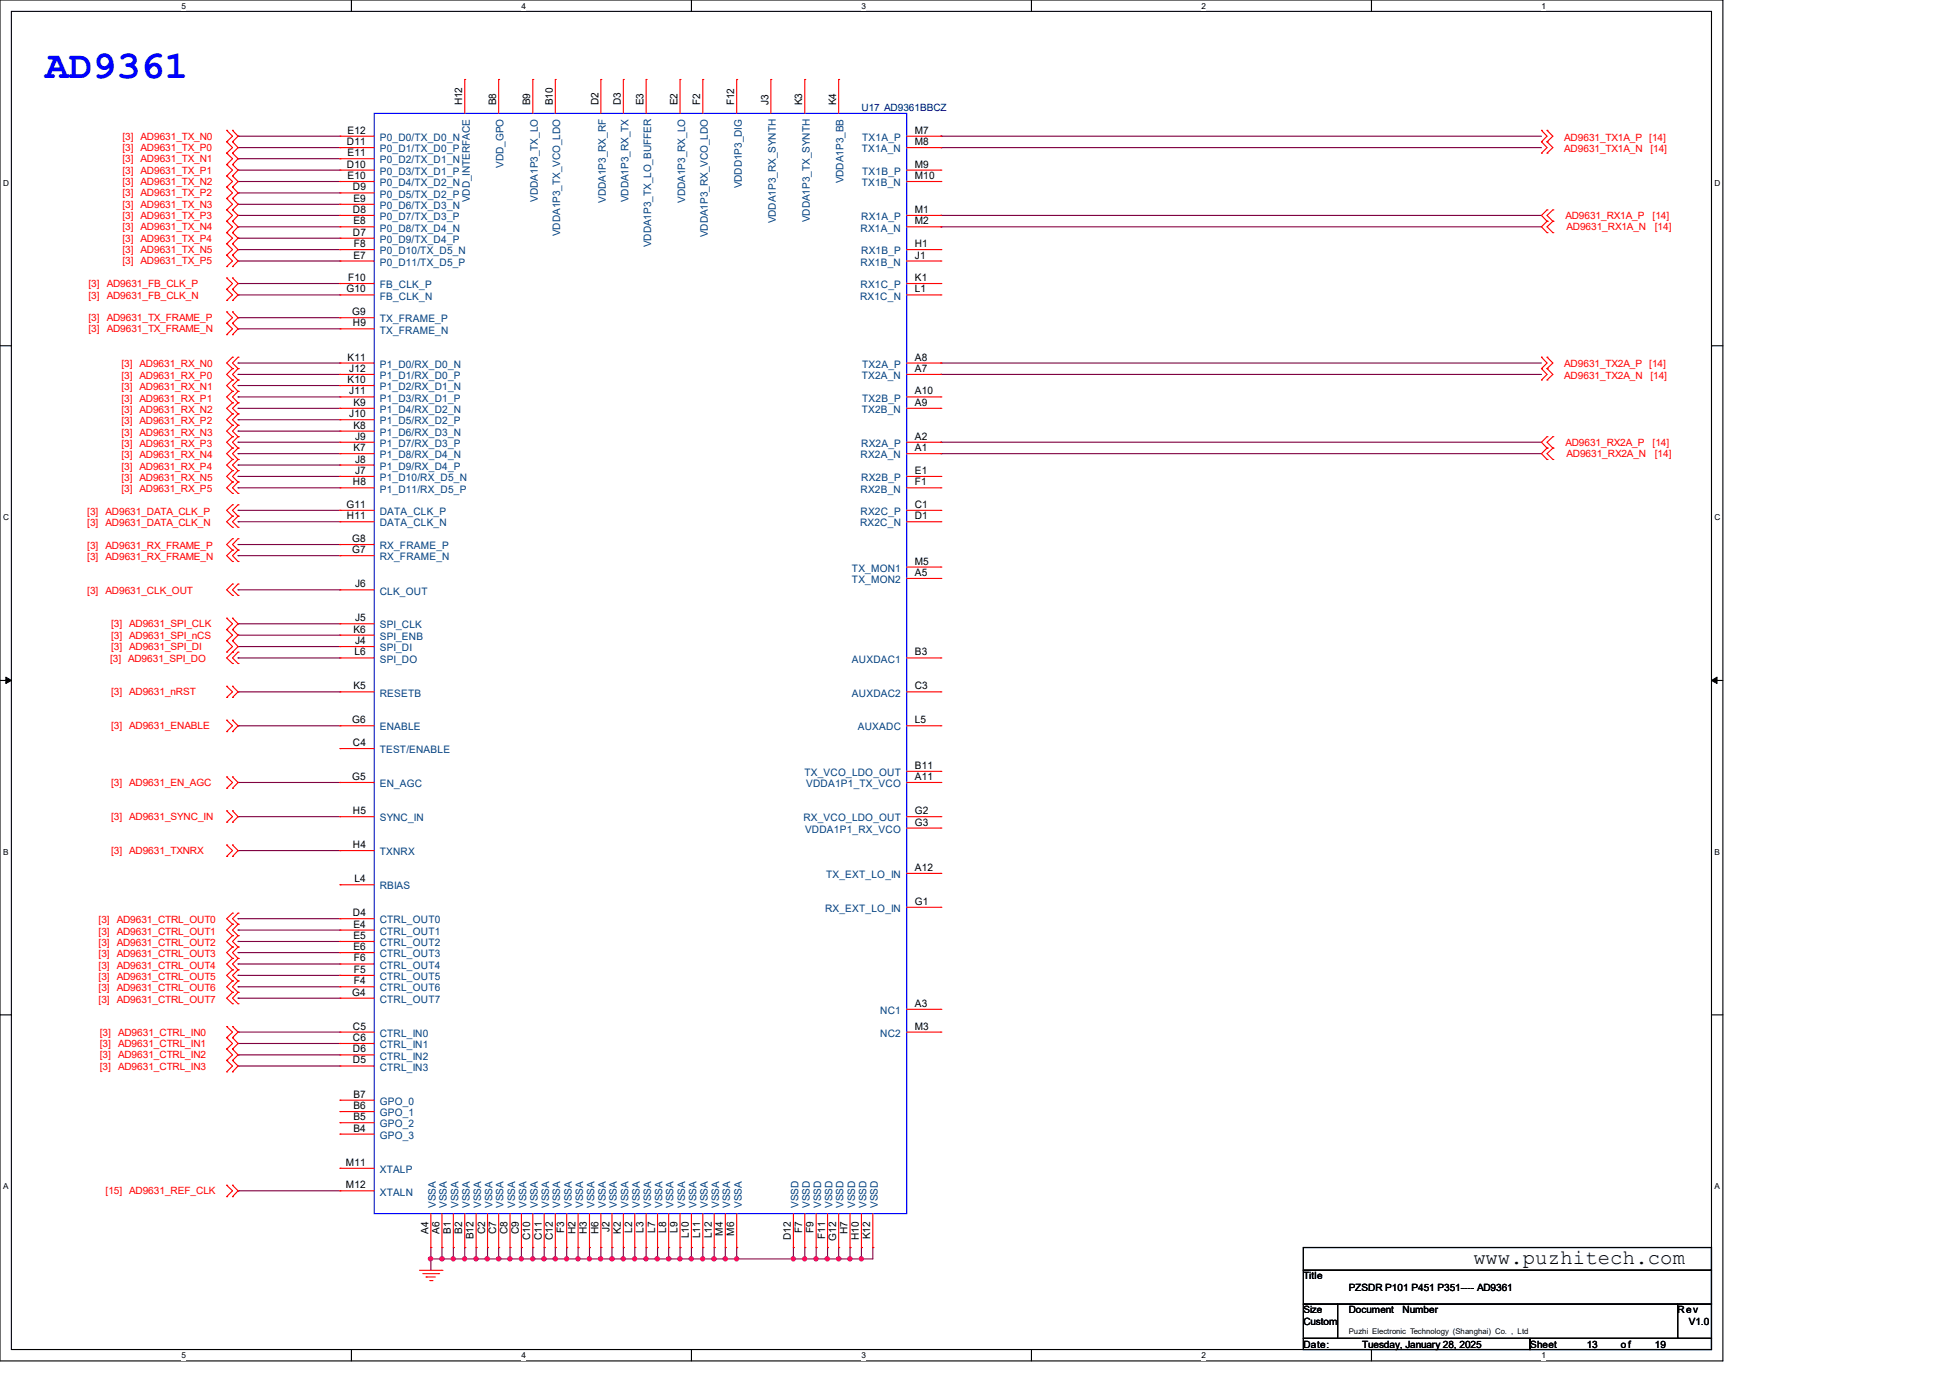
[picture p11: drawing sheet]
<svg xmlns="http://www.w3.org/2000/svg" width="297mm" height="210mm" viewBox="0 0 297 210" stroke-linecap="round" stroke-linejoin="round" font-family="sans-serif">
<defs><g id="words">
<text font-size="6" fill="#00f" x="6.9" y="11.9">AD9361</text>
<text font-size="3.1" x="224.5" y="192.5">www.puzhitech.com</text>
<g font-size="1.6">
<text x="70.4" y="16" transform="rotate(-90 70.4 16)">H12</text>
<text x="75.6" y="16" transform="rotate(-90 75.6 16)">B8</text>
<text x="80.8" y="16" transform="rotate(-90 80.8 16)">B9</text>
<text x="84.2" y="16" transform="rotate(-90 84.2 16)">B10</text>
<text x="91.2" y="16" transform="rotate(-90 91.2 16)">D2</text>
<text x="94.6" y="16" transform="rotate(-90 94.6 16)">D3</text>
<text x="98.1" y="16" transform="rotate(-90 98.1 16)">E3</text>
<text x="103.2" y="16" transform="rotate(-90 103.2 16)">E2</text>
<text x="106.7" y="16" transform="rotate(-90 106.7 16)">F2</text>
<text x="111.9" y="16" transform="rotate(-90 111.9 16)">F12</text>
<text x="117.1" y="16" transform="rotate(-90 117.1 16)">J3</text>
<text x="122.3" y="16" transform="rotate(-90 122.3 16)">K3</text>
<text x="127.4" y="16" transform="rotate(-90 127.4 16)">K4</text>
<text x="52.9" y="22.1">D11</text>
<text x="53" y="23.8">E11</text>
<text x="53" y="20.4">E12</text>
<text x="139.4" y="20.4">M7</text>
<text x="139.4" y="22.1">M8</text>
<text x="52.9" y="25.5">D10</text>
<text x="53" y="27.3">E10</text>
<text x="53.8" y="29">D9</text>
<text x="139.4" y="25.5">M9</text>
<text x="139.4" y="27.3">M10</text>
<text x="53.8" y="35.9">D7</text>
<text x="53.8" y="32.4">D8</text>
<text x="53.8" y="34.2">E8</text>
<text x="53.8" y="30.7">E9</text>
<text x="139.4" y="32.4">M1</text>
<text x="139.4" y="34.2">M2</text>
<text x="53.8" y="39.4">E7</text>
<text x="53.9" y="37.6">F8</text>
<text x="139.4" y="37.6">H1</text>
<text x="139.4" y="39.4">J1</text>
<text x="52.8" y="44.5">G10</text>
<text x="53" y="42.8">F10</text>
<text x="139.4" y="42.8">K1</text>
<text x="139.4" y="44.5">L1</text>
<text x="53.7" y="48">G9</text>
<text x="53.8" y="49.7">H9</text>
<text x="53" y="58.3">K10</text>
<text x="53" y="54.9">K11</text>
<text x="53.2" y="56.6">J12</text>
<text x="139.4" y="56.6">A7</text>
<text x="139.4" y="54.9">A8</text>
<text x="53.2" y="63.5">J10</text>
<text x="53.2" y="60.1">J11</text>
<text x="53.8" y="65.3">K8</text>
<text x="53.8" y="61.8">K9</text>
<text x="139.4" y="61.8">A9</text>
<text x="139.4" y="60.1">A10</text>
<text x="53.8" y="68.7">K7</text>
<text x="54.1" y="70.4">J8</text>
<text x="54.1" y="67">J9</text>
<text x="139.4" y="68.7">A1</text>
<text x="139.4" y="67">A2</text>
<text x="52.8" y="77.3">G11</text>
<text x="53.8" y="73.9">H8</text>
<text x="54.1" y="72.2">J7</text>
<text x="139.4" y="77.3">C1</text>
<text x="139.4" y="72.2">E1</text>
<text x="139.4" y="73.9">F1</text>
<text x="52.9" y="79.1">H11</text>
<text x="53.7" y="82.5">G8</text>
<text x="139.4" y="79.1">D1</text>
<text x="53.7" y="84.2">G7</text>
<text x="54.1" y="89.4">J6</text>
<text x="139.4" y="87.7">A5</text>
<text x="139.4" y="86">M5</text>
<text x="54.1" y="94.6">J5</text>
<text x="53.8" y="96.3">K6</text>
<text x="54" y="99.8">L6</text>
<text x="54.1" y="98.1">J4</text>
<text x="139.4" y="99.8">B3</text>
<text x="53.8" y="105">K5</text>
<text x="139.4" y="105">C3</text>
<text x="53.7" y="110.1">G6</text>
<text x="53.8" y="113.6">C4</text>
<text x="139.4" y="110.1">L5</text>
<text x="53.7" y="118.8">G5</text>
<text x="139.4" y="118.8">A11</text>
<text x="139.4" y="117.1">B11</text>
<text x="53.8" y="124">H5</text>
<text x="139.4" y="124">G2</text>
<text x="139.4" y="125.7">G3</text>
<text x="53.8" y="129.2">H4</text>
<text x="54" y="134.4">L4</text>
<text x="139.4" y="132.6">A12</text>
<text x="139.4" y="137.8">G1</text>
<text x="53.8" y="139.5">D4</text>
<text x="53.8" y="141.3">E4</text>
<text x="53.8" y="143">E5</text>
<text x="53.8" y="144.7">E6</text>
<text x="53.9" y="149.9">F4</text>
<text x="53.9" y="148.2">F5</text>
<text x="53.9" y="146.4">F6</text>
<text x="53.7" y="151.6">G4</text>
<text x="139.4" y="153.3">A3</text>
<text x="53.8" y="156.8">C5</text>
<text x="53.8" y="158.5">C6</text>
<text x="53.8" y="162">D5</text>
<text x="53.8" y="160.3">D6</text>
<text x="139.4" y="156.8">M3</text>
<text x="53.8" y="167.2">B7</text>
<text x="53.8" y="172.3">B4</text>
<text x="53.8" y="170.6">B5</text>
<text x="53.8" y="168.9">B6</text>
<text x="52.7" y="177.5">M11</text>
<text x="52.7" y="181">M12</text>
<text x="65.3" y="187.9" transform="rotate(-90 65.3 187.9)">A4</text>
<text x="67" y="187.9" transform="rotate(-90 67 187.9)">A6</text>
<text x="68.7" y="187.9" transform="rotate(-90 68.7 187.9)">B1</text>
<text x="70.4" y="187.9" transform="rotate(-90 70.4 187.9)">B2</text>
<text x="72.2" y="188.8" transform="rotate(-90 72.2 188.8)">B12</text>
<text x="73.9" y="188" transform="rotate(-90 73.9 188)">C2</text>
<text x="75.6" y="188" transform="rotate(-90 75.6 188)">C7</text>
<text x="77.3" y="188" transform="rotate(-90 77.3 188)">C8</text>
<text x="79.1" y="188" transform="rotate(-90 79.1 188)">C9</text>
<text x="80.8" y="188.8" transform="rotate(-90 80.8 188.8)">C10</text>
<text x="82.5" y="188.8" transform="rotate(-90 82.5 188.8)">C11</text>
<text x="84.2" y="188.8" transform="rotate(-90 84.2 188.8)">C12</text>
<text x="86" y="187.8" transform="rotate(-90 86 187.8)">F3</text>
<text x="87.7" y="188" transform="rotate(-90 87.7 188)">H2</text>
<text x="89.4" y="188" transform="rotate(-90 89.4 188)">H3</text>
<text x="91.2" y="188" transform="rotate(-90 91.2 188)">H6</text>
<text x="92.9" y="187.7" transform="rotate(-90 92.9 187.7)">J2</text>
<text x="94.6" y="187.9" transform="rotate(-90 94.6 187.9)">K2</text>
<text x="96.3" y="187.7" transform="rotate(-90 96.3 187.7)">L2</text>
<text x="98.1" y="187.7" transform="rotate(-90 98.1 187.7)">L3</text>
<text x="99.8" y="187.7" transform="rotate(-90 99.8 187.7)">L7</text>
<text x="101.5" y="187.7" transform="rotate(-90 101.5 187.7)">L8</text>
<text x="103.2" y="187.7" transform="rotate(-90 103.2 187.7)">L9</text>
<text x="105" y="188.6" transform="rotate(-90 105 188.6)">L10</text>
<text x="106.7" y="188.6" transform="rotate(-90 106.7 188.6)">L11</text>
<text x="108.5" y="188.6" transform="rotate(-90 108.5 188.6)">L12</text>
<text x="110.1" y="188.2" transform="rotate(-90 110.1 188.2)">M4</text>
<text x="111.9" y="188.2" transform="rotate(-90 111.9 188.2)">M6</text>
<text x="120.5" y="188.8" transform="rotate(-90 120.5 188.8)">D12</text>
<text x="122.3" y="187.8" transform="rotate(-90 122.3 187.8)">F7</text>
<text x="124" y="187.8" transform="rotate(-90 124 187.8)">F9</text>
<text x="125.7" y="188.7" transform="rotate(-90 125.7 188.7)">F11</text>
<text x="127.4" y="188.9" transform="rotate(-90 127.4 188.9)">G12</text>
<text x="129.2" y="188" transform="rotate(-90 129.2 188)">H7</text>
<text x="130.9" y="188.8" transform="rotate(-90 130.9 188.8)">H10</text>
<text x="132.6" y="188.8" transform="rotate(-90 132.6 188.8)">K12</text>
</g>
<g font-size="1.6" fill="#004080">
<text x="57.9" y="23.2">P0_D1/TX_D0_P</text>
<text x="57.9" y="21.5">P0_D0/TX_D0_N</text>
<text x="131.3" y="23.2">TX1A_N</text>
<text x="131.4" y="21.5">TX1A_P</text>
<text x="57.9" y="26.6">P0_D3/TX_D1_P</text>
<text x="57.9" y="28.4">P0_D4/TX_D2_N</text>
<text x="57.9" y="24.9">P0_D2/TX_D1_N</text>
<text x="76.7" y="25.6" transform="rotate(-90 76.7 25.6)">VDD_GPO</text>
<text x="113" y="28.7" transform="rotate(-90 113 28.7)">VDDD1P3_DIG</text>
<text x="128.6" y="27.9" transform="rotate(-90 128.6 27.9)">VDDA1P3_BB</text>
<text x="131.3" y="28.4">TX1B_N</text>
<text x="131.4" y="26.6">TX1B_P</text>
<text x="57.9" y="33.5">P0_D7/TX_D3_P</text>
<text x="57.9" y="30.1">P0_D5/TX_D2_P</text>
<text x="57.9" y="35.3">P0_D8/TX_D4_N</text>
<text x="57.9" y="31.8">P0_D6/TX_D3_N</text>
<text x="71.6" y="30.8" transform="rotate(-90 71.6 30.8)">VDD_INTERFACE</text>
<text x="82" y="30.7" transform="rotate(-90 82 30.7)">VDDA1P3_TX_LO</text>
<text x="85.4" y="36" transform="rotate(-90 85.4 36)">VDDA1P3_TX_VCO_LDO</text>
<text x="92.3" y="30.9" transform="rotate(-90 92.3 30.9)">VDDA1P3_RX_RF</text>
<text x="95.8" y="30.8" transform="rotate(-90 95.8 30.8)">VDDA1P3_RX_TX</text>
<text x="104.4" y="30.9" transform="rotate(-90 104.4 30.9)">VDDA1P3_RX_LO</text>
<text x="118.2" y="34" transform="rotate(-90 118.2 34)">VDDA1P3_RX_SYNTH</text>
<text x="123.4" y="33.9" transform="rotate(-90 123.4 33.9)">VDDA1P3_TX_SYNTH</text>
<text x="131.1" y="35.3">RX1A_N</text>
<text x="131.2" y="33.5">RX1A_P</text>
<text x="57.9" y="37">P0_D9/TX_D4_P</text>
<text x="57.9" y="40.5">P0_D11/TX_D5_P</text>
<text x="57.9" y="38.7">P0_D10/TX_D5_N</text>
<text x="99.2" y="37.7" transform="rotate(-90 99.2 37.7)">VDDA1P3_TX_LO_BUFFER</text>
<text x="107.9" y="36.2" transform="rotate(-90 107.9 36.2)">VDDA1P3_RX_VCO_LDO</text>
<text x="131.1" y="40.5">RX1B_N</text>
<text x="131.2" y="38.7">RX1B_P</text>
<text x="57.9" y="43.9">FB_CLK_P</text>
<text x="57.9" y="45.6">FB_CLK_N</text>
<text x="131.1" y="45.6">RX1C_N</text>
<text x="131.1" y="43.9">RX1C_P</text>
<text x="57.9" y="49.1">TX_FRAME_P</text>
<text x="57.9" y="50.8">TX_FRAME_N</text>
<text x="57.9" y="57.7">P1_D1/RX_D0_P</text>
<text x="57.9" y="59.4">P1_D2/RX_D1_N</text>
<text x="57.9" y="56">P1_D0/RX_D0_N</text>
<text x="131.3" y="57.7">TX2A_N</text>
<text x="131.4" y="56">TX2A_P</text>
<text x="57.9" y="64.6">P1_D5/RX_D2_P</text>
<text x="57.9" y="61.2">P1_D3/RX_D1_P</text>
<text x="57.9" y="62.9">P1_D4/RX_D2_N</text>
<text x="131.3" y="62.9">TX2B_N</text>
<text x="131.4" y="61.2">TX2B_P</text>
<text x="57.9" y="71.5">P1_D9/RX_D4_P</text>
<text x="57.9" y="68.1">P1_D7/RX_D3_P</text>
<text x="57.9" y="69.8">P1_D8/RX_D4_N</text>
<text x="57.9" y="66.4">P1_D6/RX_D3_N</text>
<text x="131.1" y="69.8">RX2A_N</text>
<text x="131.2" y="68.1">RX2A_P</text>
<text x="57.9" y="75">P1_D11/RX_D5_P</text>
<text x="57.9" y="73.3">P1_D10/RX_D5_N</text>
<text x="131.1" y="75">RX2B_N</text>
<text x="131.2" y="73.3">RX2B_P</text>
<text x="57.9" y="83.6">RX_FRAME_P</text>
<text x="57.9" y="78.4">DATA_CLK_P</text>
<text x="57.9" y="80.2">DATA_CLK_N</text>
<text x="131.1" y="80.2">RX2C_N</text>
<text x="131.1" y="78.4">RX2C_P</text>
<text x="57.9" y="85.3">RX_FRAME_N</text>
<text x="129.8" y="88.8">TX_MON2</text>
<text x="129.8" y="87.1">TX_MON1</text>
<text x="57.9" y="95.7">SPI_CLK</text>
<text x="57.9" y="90.5">CLK_OUT</text>
<text x="57.9" y="99.2">SPI_DI</text>
<text x="57.9" y="97.4">SPI_ENB</text>
<text x="57.9" y="100.9">SPI_DO</text>
<text x="129.8" y="100.9">AUXDAC1</text>
<text x="57.9" y="106.1">RESETB</text>
<text x="129.8" y="106.1">AUXDAC2</text>
<text x="57.9" y="111.2">ENABLE</text>
<text x="130.7" y="111.2">AUXADC</text>
<text x="57.9" y="114.7">TEST/ENABLE</text>
<text x="57.9" y="119.9">EN_AGC</text>
<text x="122.6" y="118.2">TX_VCO_LDO_OUT</text>
<text x="122.9" y="119.9">VDDA1P1_TX_VCO</text>
<text x="57.9" y="125.1">SYNC_IN</text>
<text x="122.4" y="125.1">RX_VCO_LDO_OUT</text>
<text x="57.9" y="130.3">TXNRX</text>
<text x="122.7" y="126.8">VDDA1P1_RX_VCO</text>
<text x="57.9" y="135.5">RBIAS</text>
<text x="125.9" y="133.7">TX_EXT_LO_IN</text>
<text x="57.9" y="140.6">CTRL_OUT0</text>
<text x="57.9" y="142.4">CTRL_OUT1</text>
<text x="125.7" y="138.9">RX_EXT_LO_IN</text>
<text x="57.9" y="144.1">CTRL_OUT2</text>
<text x="57.9" y="145.8">CTRL_OUT3</text>
<text x="57.9" y="149.3">CTRL_OUT5</text>
<text x="57.9" y="147.5">CTRL_OUT4</text>
<text x="57.9" y="151">CTRL_OUT6</text>
<text x="57.9" y="152.7">CTRL_OUT7</text>
<text x="134.2" y="154.4">NC1</text>
<text x="57.9" y="157.9">CTRL_IN0</text>
<text x="57.9" y="159.6">CTRL_IN1</text>
<text x="57.9" y="161.4">CTRL_IN2</text>
<text x="134.2" y="157.9">NC2</text>
<text x="57.9" y="163.1">CTRL_IN3</text>
<text x="57.9" y="173.4">GPO_3</text>
<text x="57.9" y="171.7">GPO_2</text>
<text x="57.9" y="170">GPO_1</text>
<text x="57.9" y="168.3">GPO_0</text>
<text x="57.9" y="178.6">XTALP</text>
<text x="57.9" y="182.1">XTALN</text>
<text x="66.4" y="184" transform="rotate(-90 66.4 184)">VSSA</text>
<text x="68.1" y="184" transform="rotate(-90 68.1 184)">VSSA</text>
<text x="69.8" y="184" transform="rotate(-90 69.8 184)">VSSA</text>
<text x="71.6" y="184" transform="rotate(-90 71.6 184)">VSSA</text>
<text x="73.3" y="184" transform="rotate(-90 73.3 184)">VSSA</text>
<text x="75.1" y="184" transform="rotate(-90 75.1 184)">VSSA</text>
<text x="76.7" y="184" transform="rotate(-90 76.7 184)">VSSA</text>
<text x="78.5" y="184" transform="rotate(-90 78.5 184)">VSSA</text>
<text x="80.2" y="184" transform="rotate(-90 80.2 184)">VSSA</text>
<text x="82" y="184" transform="rotate(-90 82 184)">VSSA</text>
<text x="83.7" y="184" transform="rotate(-90 83.7 184)">VSSA</text>
<text x="85.4" y="184" transform="rotate(-90 85.4 184)">VSSA</text>
<text x="87.1" y="184" transform="rotate(-90 87.1 184)">VSSA</text>
<text x="88.9" y="184" transform="rotate(-90 88.9 184)">VSSA</text>
<text x="90.6" y="184" transform="rotate(-90 90.6 184)">VSSA</text>
<text x="92.3" y="184" transform="rotate(-90 92.3 184)">VSSA</text>
<text x="94" y="184" transform="rotate(-90 94 184)">VSSA</text>
<text x="95.8" y="184" transform="rotate(-90 95.8 184)">VSSA</text>
<text x="97.5" y="184" transform="rotate(-90 97.5 184)">VSSA</text>
<text x="99.2" y="184" transform="rotate(-90 99.2 184)">VSSA</text>
<text x="101" y="184" transform="rotate(-90 101 184)">VSSA</text>
<text x="102.7" y="184" transform="rotate(-90 102.7 184)">VSSA</text>
<text x="104.4" y="184" transform="rotate(-90 104.4 184)">VSSA</text>
<text x="106.1" y="184" transform="rotate(-90 106.1 184)">VSSA</text>
<text x="107.9" y="184" transform="rotate(-90 107.9 184)">VSSA</text>
<text x="109.6" y="184" transform="rotate(-90 109.6 184)">VSSA</text>
<text x="111.3" y="184" transform="rotate(-90 111.3 184)">VSSA</text>
<text x="113" y="184" transform="rotate(-90 113 184)">VSSA</text>
<text x="121.7" y="184" transform="rotate(-90 121.7 184)">VSSD</text>
<text x="123.4" y="184" transform="rotate(-90 123.4 184)">VSSD</text>
<text x="125.1" y="184" transform="rotate(-90 125.1 184)">VSSD</text>
<text x="126.9" y="184" transform="rotate(-90 126.9 184)">VSSD</text>
<text x="128.6" y="184" transform="rotate(-90 128.6 184)">VSSD</text>
<text x="130.3" y="184" transform="rotate(-90 130.3 184)">VSSD</text>
<text x="132" y="184" transform="rotate(-90 132 184)">VSSD</text>
<text x="133.8" y="184" transform="rotate(-90 133.8 184)">VSSD</text>
</g>
<text font-size="1.5" fill="#000080" x="131.3" y="16.9">U17 AD9361BBCZ</text>
<g font-size="1.5" fill="#f00">
<text x="18.7" y="23">[3] AD9631_TX_P0</text>
<text x="18.7" y="21.3">[3] AD9631_TX_N0</text>
<text x="238.4" y="23.2">AD9631_TX1A_N</text>
<text x="238.4" y="21.4">AD9631_TX1A_P</text>
<text x="251.3" y="21.4">[14]</text>
<text x="251.5" y="23.2">[14]</text>
<text x="18.7" y="26.5">[3] AD9631_TX_P1</text>
<text x="18.7" y="24.7">[3] AD9631_TX_N1</text>
<text x="18.7" y="28.2">[3] AD9631_TX_N2</text>
<text x="18.7" y="29.9">[3] AD9631_TX_P2</text>
<text x="18.7" y="31.6">[3] AD9631_TX_N3</text>
<text x="18.7" y="33.4">[3] AD9631_TX_P3</text>
<text x="18.7" y="35.1">[3] AD9631_TX_N4</text>
<text x="238.5" y="33.4">AD9631_RX1A_P</text>
<text x="238.7" y="35.1">AD9631_RX1A_N</text>
<text x="251.8" y="33.4">[14]</text>
<text x="252.2" y="35.1">[14]</text>
<text x="18.7" y="36.8">[3] AD9631_TX_P4</text>
<text x="18.7" y="40.3">[3] AD9631_TX_P5</text>
<text x="18.7" y="38.5">[3] AD9631_TX_N5</text>
<text x="13.5" y="45.5">[3]</text>
<text x="13.5" y="43.7">[3]</text>
<text x="16.3" y="45.5">AD9631_FB_CLK_N</text>
<text x="16.3" y="43.7">AD9631_FB_CLK_P</text>
<text x="13.5" y="50.6">[3]</text>
<text x="13.5" y="48.9">[3]</text>
<text x="16.3" y="50.6">AD9631_TX_FRAME_N</text>
<text x="16.3" y="48.9">AD9631_TX_FRAME_P</text>
<text x="18.5" y="56">[3] AD9631_RX_N0</text>
<text x="18.5" y="57.7">[3] AD9631_RX_P0</text>
<text x="18.5" y="59.4">[3] AD9631_RX_N1</text>
<text x="238.4" y="57.7">AD9631_TX2A_N</text>
<text x="238.4" y="56">AD9631_TX2A_P</text>
<text x="251.3" y="56">[14]</text>
<text x="251.5" y="57.7">[14]</text>
<text x="18.5" y="61.2">[3] AD9631_RX_P1</text>
<text x="18.5" y="62.9">[3] AD9631_RX_N2</text>
<text x="18.5" y="64.6">[3] AD9631_RX_P2</text>
<text x="18.5" y="66.3">[3] AD9631_RX_N3</text>
<text x="18.5" y="68.1">[3] AD9631_RX_P3</text>
<text x="18.5" y="71.5">[3] AD9631_RX_P4</text>
<text x="18.5" y="69.8">[3] AD9631_RX_N4</text>
<text x="238.5" y="67.9">AD9631_RX2A_P</text>
<text x="238.7" y="69.6">AD9631_RX2A_N</text>
<text x="251.8" y="67.9">[14]</text>
<text x="252.2" y="69.6">[14]</text>
<text x="18.5" y="73.2">[3] AD9631_RX_N5</text>
<text x="18.5" y="75">[3] AD9631_RX_P5</text>
<text x="13.3" y="80.2">[3]</text>
<text x="13.3" y="78.4">[3]</text>
<text x="13.3" y="83.6">[3]</text>
<text x="16.1" y="80.2">AD9631_DATA_CLK_N</text>
<text x="16.1" y="78.4">AD9631_DATA_CLK_P</text>
<text x="16.1" y="83.6">AD9631_RX_FRAME_P</text>
<text x="13.3" y="85.3">[3]</text>
<text x="16.1" y="85.3">AD9631_RX_FRAME_N</text>
<text x="13.3" y="90.5">[3]</text>
<text x="16.1" y="90.5">AD9631_CLK_OUT</text>
<text x="16.9" y="95.5">[3] AD9631_SPI_CLK</text>
<text x="16.8" y="100.9">[3] AD9631_SPI_DO</text>
<text x="16.9" y="97.3">[3] AD9631_SPI_nCS</text>
<text x="16.9" y="99">[3] AD9631_SPI_DI</text>
<text x="16.9" y="105.9">[3] AD9631_nRST</text>
<text x="16.9" y="111.1">[3] AD9631_ENABLE</text>
<text x="16.9" y="119.7">[3] AD9631_EN_AGC</text>
<text x="16.9" y="124.9">[3] AD9631_SYNC_IN</text>
<text x="16.9" y="130.1">[3] AD9631_TXNRX</text>
<text x="15" y="140.6">[3] AD9631_CTRL_OUT0</text>
<text x="15" y="142.3">[3] AD9631_CTRL_OUT1</text>
<text x="15" y="144.1">[3] AD9631_CTRL_OUT2</text>
<text x="15" y="145.8">[3] AD9631_CTRL_OUT3</text>
<text x="15" y="147.5">[3] AD9631_CTRL_OUT4</text>
<text x="15" y="149.3">[3] AD9631_CTRL_OUT5</text>
<text x="15" y="151">[3] AD9631_CTRL_OUT6</text>
<text x="15" y="152.7">[3] AD9631_CTRL_OUT7</text>
<text x="15.2" y="157.7">[3]</text>
<text x="15.2" y="159.4">[3]</text>
<text x="15.2" y="161.2">[3]</text>
<text x="18" y="157.7">AD9631_CTRL_IN0</text>
<text x="18" y="159.4">AD9631_CTRL_IN1</text>
<text x="18" y="161.2">AD9631_CTRL_IN2</text>
<text x="15.2" y="162.9">[3]</text>
<text x="18" y="162.9">AD9631_CTRL_IN3</text>
<text x="16.1" y="181.9">[15] AD9631_REF_CLK</text>
</g>
<g font-size="1.5">
<text x="198.6" y="194.9">Title</text>
<text x="205.5" y="196.6">PZSDR P101 P451 P351---- AD9361</text>
<text x="198.6" y="201.8">Custom</text>
<text x="198.6" y="200">Size</text>
<text x="205.5" y="200">Document</text>
<text x="213.7" y="200">Number</text>
<text x="255.6" y="200">Rev</text>
<text x="257.3" y="201.8">V1.0</text>
<text x="198.6" y="205.2">Date:</text>
<text x="207.6" y="205.2">Tuesday, January 28, 2025</text>
<text x="233.2" y="205.2">Sheet</text>
<text x="241.8" y="205.2">13</text>
<text x="247" y="205.2">of</text>
<text x="252.2" y="205.2">19</text>
</g>
<g font-size="1.3">
<text x="27.6" y="1.4">5</text>
<text x="79.5" y="1.4">4</text>
<text x="131.3" y="1.4">3</text>
<text x="183.1" y="1.4">2</text>
<text x="234.9" y="1.4">1</text>
<text x=".5" y="28.3">D</text>
<text x="261.3" y="28.3">D</text>
<text x=".5" y="79.2">C</text>
<text x="261.3" y="79.2">C</text>
<text x=".5" y="130.2">B</text>
<text x="261.3" y="130.2">B</text>
<text x=".5" y="181.1">A</text>
<text x="261.3" y="181.1">A</text>
<text x="27.6" y="206.9">5</text>
<text x="79.5" y="206.9">4</text>
<text x="131.3" y="206.9">3</text>
<text x="183.1" y="206.9">2</text>
<text x="234.9" y="206.9">1</text>
</g>
<text font-size="1.2" x="205.5" y="203.2">Puzhi Electronic Technology (Shanghai) Co. , Ltd</text>
</g></defs>
<path d="M0 0h262.6v207.3h-262.6zM1.7 1.7h259.1v203.8h-259.1z" fill="none" stroke="#000" stroke-width=".17"/>
<g fill="#fff">
<path d="M27.6 .2h.7v1.4h-.7z"/>
<path d="M27.6 205.7h.7v1.4h-.7z"/>
</g>
<path d="M53.6 0v1.7M53.6 205.5v1.8" fill="none" stroke="#000" stroke-width=".17"/>
<g fill="#fff">
<path d="M79.5 .2h.6v1.4h-.6z"/>
<path d="M79.5 205.7h.6v1.4h-.6z"/>
</g>
<path d="M105.4 0v1.7M105.4 205.5v1.8" fill="none" stroke="#000" stroke-width=".17"/>
<g fill="#fff">
<path d="M131.3 .2h.7v1.4h-.7z"/>
<path d="M131.3 205.7h.7v1.4h-.7z"/>
</g>
<path d="M157.2 0v1.7M157.2 205.5v1.8" fill="none" stroke="#000" stroke-width=".17"/>
<g fill="#fff">
<path d="M183.1 .2h.7v1.4h-.7z"/>
<path d="M183.1 205.7h.7v1.4h-.7z"/>
</g>
<path d="M209 0v1.7M209 205.5v1.8" fill="none" stroke="#000" stroke-width=".17"/>
<g fill="#fff">
<path d="M234.9 .2h.7v1.4h-.7z"/>
<path d="M234.9 205.7h.7v1.4h-.7z"/>
<path d="M.5 27.2h.9v1.4h-.9z"/>
<path d="M261.3 27.2h.9v1.4h-.9z"/>
<path d="M.5 78.1h.9v1.4h-.9z"/>
<path d="M261.3 78.1h.9v1.4h-.9z"/>
</g>
<path d="M0 52.7h1.7M260.8 52.7h1.8" fill="none" stroke="#000" stroke-width=".17"/>
<g fill="#fff">
<path d="M.5 129.1h.8v1.4h-.8z"/>
<path d="M261.3 129.1h.8v1.4h-.8z"/>
</g>
<path d="M0 103.6h1.7M260.8 103.6h1.8" fill="none" stroke="#000" stroke-width=".17"/>
<path d="M.9 103.1l.8 .5-.8 .5zM260.8 103.6l.9-.5v1z" fill="#000" stroke="#000" stroke-width=".15"/>
<g fill="#fff">
<path d="M.5 180h.8v1.4h-.8z"/>
<path d="M261.3 180h.8v1.4h-.8z"/>
</g>
<path d="M0 154.6h1.7M260.8 154.6h1.8M198.6 190h62.2v3.5h-62.2zM198.6 193.5h62.2v5.1h-62.2zM198.6 198.6h5.2v5.2h-5.2zM203.8 198.6h51.9v5.2h-51.9zM255.7 198.6h5.1v5.2h-5.1zM198.6 203.8h34.6v1.7h-34.6zM233.2 203.8h27.6v1.7h-27.6z" fill="none" stroke="#000" stroke-width=".17"/>
<g fill="none" stroke="#800040" stroke-width=".17">
<path d="M36.3 22.5h.1M36.3 20.7h.1M36.3 24.2h.1M36.3 25.9h.1M36.3 27.6h.1M36.3 29.4h.1M36.3 31.1h.1M36.3 32.8h.1M36.3 34.5h.1M36.3 36.3h.1M36.3 38h.1M36.3 39.8h.1"/>
<path d="M36.3 22.5h15.5M36.3 20.7h15.5M36.3 24.2h15.5M36.3 25.9h15.5M36.3 27.6h15.5M36.3 29.4h15.5M36.3 31.1h15.5M36.3 32.8h15.5M36.3 34.5h15.5M36.3 36.3h15.5M36.3 38h15.5M36.3 39.8h15.5"/>
<path d="M143.4 20.7h.1M143.4 22.5h.1M143.4 34.5h.1M143.4 32.8h.1M143.4 22.5h91.5M143.4 20.7h91.5M143.4 32.8h91.5M143.4 34.5h91.5M36.3 55.3h.1M36.3 57h.1M36.3 58.7h.1M36.3 43.2h.1"/>
<path d="M36.3 44.9h.1M36.3 48.4h.1M36.3 50.1h.1M36.3 55.3h15.5M36.3 57h15.5M36.3 58.7h15.5M36.3 43.2h15.5M36.3 44.9h15.5M36.3 48.4h15.5M36.3 50.1h15.5M143.4 55.3h.1M143.4 57h.1"/>
<path d="M143.4 55.3h91.5M143.4 57h91.5M36.3 60.5h.1M36.3 63.9h.1M36.3 62.2h.1M36.3 67.4h.1M36.3 65.7h.1M36.3 70.8h.1M36.3 69.1h.1M36.3 74.3h.1M36.3 72.6h.1M36.3 79.5h.1"/>
<path d="M36.3 77.7h.1M36.3 60.5h15.5M36.3 63.9h15.5M36.3 62.2h15.5M36.3 67.4h15.5M36.3 65.7h15.5M36.3 70.8h15.5M36.3 69.1h15.5M36.3 74.3h15.5M36.3 72.6h15.5M36.3 79.5h15.5M36.3 77.7h15.5"/>
<path d="M143.4 67.4h.1M143.4 69.1h.1M143.4 67.4h91.5M143.4 69.1h91.5M36.3 84.6h.1M36.3 82.9h.1M36.3 95h.1M36.3 96.7h.1M36.3 98.5h.1M36.3 89.8h.1M36.3 84.6h15.5M36.3 82.9h15.5"/>
<path d="M36.3 95h15.5M36.3 96.7h15.5M36.3 98.5h15.5M36.3 89.8h15.5M36.3 100.2h.1M36.3 105.4h.1M36.3 110.5h.1M36.3 119.2h.1M36.3 100.2h15.5M36.3 105.4h15.5M36.3 110.5h15.5M36.3 119.2h15.5"/>
<path d="M36.3 139.9h.1M36.3 129.5h.1M36.3 124.4h.1M36.3 139.9h15.5M36.3 129.5h15.5M36.3 124.4h15.5M36.3 157.2h.1M36.3 141.6h.1M36.3 143.4h.1M36.3 145.1h.1M36.3 146.8h.1M36.3 148.5h.1"/>
<path d="M36.3 150.3h.1M36.3 152h.1M36.3 158.9h.1M36.3 157.2h15.5M36.3 141.6h15.5M36.3 143.4h15.5M36.3 145.1h15.5M36.3 146.8h15.5M36.3 148.5h15.5M36.3 150.3h15.5M36.3 152h15.5M36.3 158.9h15.5"/>
<path d="M36.3 160.7h.1M36.3 162.3h.1M36.3 160.7h15.5M36.3 162.3h15.5M36.3 181.4h.1M36.3 181.4h15.5M65.7 190h.1M65.7 191.7h.1M65.7 190v3.5M67.4 190h.1M67.4 191.7h.1M67.4 190v1.7"/>
<path d="M69.1 190h.1M69.1 191.7h.1M69.1 190v1.7M70.8 191.7h.1M70.8 190h.1M70.8 190v1.7M72.6 191.7h.1M72.6 190h.1M72.6 190v1.7M74.3 190h.1M74.3 191.7h.1M74.3 190v1.7"/>
<path d="M76 191.7h.1M76 190h.1M76 190v1.7M77.7 191.7h.1M77.7 190h.1M77.7 190v1.7M79.5 191.7h.1M79.5 190h.1M79.5 190v1.7M81.2 190h.1M81.2 191.7h.1M81.2 190v1.7"/>
<path d="M82.9 190h.1M82.9 191.7h.1M82.9 190v1.7M84.6 190h.1M84.6 191.7h.1M84.6 190v1.7M86.4 191.7h.1M86.4 190h.1M86.4 190v1.7M88.1 190h.1M88.1 191.7h.1M88.1 190v1.7"/>
<path d="M89.8 191.7h.1M89.8 190h.1M89.8 190v1.7M91.6 190h.1M91.6 191.7h.1M91.6 190v1.7M93.3 190h.1M93.3 191.7h.1M93.3 190v1.7M95 190h.1M95 191.7h.1M95 190v1.7"/>
<path d="M96.7 191.7h.1M96.7 190h.1M96.7 190v1.7M98.5 190h.1M98.5 191.7h.1M98.5 190v1.7M100.2 191.7h.1M100.2 190h.1M100.2 190v1.7M101.9 190h.1M101.9 191.7h.1M101.9 190v1.7"/>
<path d="M103.6 190h.1M103.6 191.7h.1M103.6 190v1.7M105.4 190h.1M105.4 191.7h.1M105.4 190v1.7M107.1 191.7h.1M107.1 190h.1M107.1 190v1.7M108.8 190h.1M108.8 191.7h.1M108.8 190v1.7"/>
<path d="M110.5 190h.1M110.5 191.7h.1M110.5 190v1.7M112.3 190h.1M112.3 191.7h.1M112.3 190v1.7M120.9 190h.1M120.9 191.7h.1M120.9 190v1.7M122.6 191.7h.1M122.6 190h.1M122.6 190v1.7"/>
<path d="M124.4 191.7h.1M124.4 190h.1M124.4 190v1.7M126.1 190h.1M126.1 191.7h.1M126.1 190v1.7M127.8 190h.1M127.8 191.7h.1M127.8 190v1.7M129.5 191.7h.1M129.5 190h.1M129.5 190v1.7"/>
<path d="M131.3 190h.1M131.3 191.7h.1M131.3 190v1.7M133 190h.1M133 190v1.7h-67.3"/>
</g>
<g fill="#f0f" stroke="#f0f" stroke-width=".17">
<circle cx="67.4" cy="191.7" r=".33"/>
<circle cx="65.6" cy="191.7" r=".33"/>
<circle cx="69.1" cy="191.7" r=".32"/>
<circle cx="72.5" cy="191.7" r=".32"/>
<circle cx="70.8" cy="191.7" r=".32"/>
<circle cx="74.3" cy="191.7" r=".33"/>
<circle cx="76" cy="191.7" r=".33"/>
<circle cx="79.4" cy="191.7" r=".32"/>
<circle cx="77.7" cy="191.7" r=".32"/>
<circle cx="81.2" cy="191.7" r=".32"/>
<circle cx="84.6" cy="191.7" r=".33"/>
<circle cx="82.9" cy="191.7" r=".33"/>
<circle cx="88.1" cy="191.7" r=".32"/>
<circle cx="86.3" cy="191.7" r=".32"/>
<circle cx="89.8" cy="191.7" r=".32"/>
<circle cx="95" cy="191.7" r=".32"/>
<circle cx="93.3" cy="191.7" r=".33"/>
<circle cx="91.5" cy="191.7" r=".33"/>
<circle cx="100.2" cy="191.7" r=".33"/>
<circle cx="98.4" cy="191.7" r=".32"/>
<circle cx="96.7" cy="191.7" r=".32"/>
<circle cx="105.3" cy="191.7" r=".32"/>
<circle cx="101.9" cy="191.7" r=".33"/>
<circle cx="103.6" cy="191.7" r=".32"/>
<circle cx="107.1" cy="191.7" r=".32"/>
<circle cx="112.2" cy="191.7" r=".32"/>
<circle cx="110.5" cy="191.7" r=".33"/>
<circle cx="108.8" cy="191.7" r=".33"/>
<circle cx="124.4" cy="191.7" r=".32"/>
<circle cx="120.9" cy="191.7" r=".32"/>
<circle cx="122.6" cy="191.7" r=".32"/>
<circle cx="127.8" cy="191.7" r=".33"/>
<circle cx="126.1" cy="191.7" r=".33"/>
<circle cx="131.3" cy="191.7" r=".32"/>
<circle cx="129.5" cy="191.7" r=".32"/>
</g>
<g fill="none" stroke="#f00" stroke-width=".17">
<path d="M34.5 19.9h.1M34.5 19.9l.9 .8-.9 .9M35.4 19.9h.1M35.4 19.9l.9 .8-.9 .9M70.8 12.1h.1M70.8 12.1v5.2M76 12.1h.1M76 12.1v5.2M81.2 12.1h.1M81.2 12.1v5.2M84.6 12.1h.1M84.6 12.1v5.2"/>
<path d="M91.6 12.1h.1M91.6 12.1v5.2M95 12.1h.1M95 12.1v5.2M98.5 12.1h.1M98.5 12.1v5.2M103.6 12.1h.1M103.6 12.1v5.2M107.1 12.1h.1M107.1 12.1v5.2M112.3 12.1h.1M112.3 12.1v5.2"/>
<path d="M117.5 12.1h.1M117.5 12.1v5.2M122.6 12.1h.1M122.6 12.1v5.2M127.8 12.1h.1M127.8 12.1v5.2M234.9 19.9h.1M234.9 19.9l.9 .8-.9 .9M235.8 19.9h.1M235.8 19.9l.8 .8-.8 .9M34.5 23.3h.1M34.5 21.6h.1"/>
<path d="M34.5 26.8h.1M34.5 25.1h.1M34.5 28.5h.1M34.5 30.2h.1M34.5 32h.1M34.5 33.7h.1M34.5 35.4h.1M34.5 37.1h.1M34.5 38.9h.1M34.5 21.6l.9 .9-.9 .8M34.5 25.1l.9 .8-.9 .9M34.5 23.3l.9 .9-.9 .9"/>
<path d="M34.5 26.8l.9 .8-.9 .9M34.5 28.5l.9 .9-.9 .8M34.5 30.2l.9 .9-.9 .9M34.5 32l.9 .8-.9 .9M34.5 33.7l.9 .8-.9 .9M34.5 35.4l.9 .9-.9 .8M34.5 38.9l.9 .9-.9 .8M34.5 37.1l.9 .9-.9 .9M35.4 21.6h.1M35.4 23.3h.1M35.4 25.1h.1M35.4 26.8h.1"/>
<path d="M35.4 28.5h.1M35.4 30.2h.1M35.4 32h.1M35.4 33.7h.1M35.4 35.4h.1M35.4 37.1h.1M35.4 38.9h.1M35.4 21.6l.9 .9-.9 .8M35.4 25.1l.9 .8-.9 .9M35.4 23.3l.9 .9-.9 .9M35.4 26.8l.9 .8-.9 .9M35.4 28.5l.9 .9-.9 .8"/>
<path d="M35.4 30.2l.9 .9-.9 .9M35.4 32l.9 .8-.9 .9M35.4 33.7l.9 .8-.9 .9M35.4 35.4l.9 .9-.9 .8M35.4 38.9l.9 .9-.9 .8M35.4 37.1l.9 .9-.9 .9M51.8 36.3h.1M51.8 32.8h.1M51.8 29.4h.1M51.8 25.9h.1M51.8 22.5h.1M51.8 39.8h.1"/>
<path d="M51.8 34.5h.1M51.8 31.1h.1M51.8 27.6h.1M51.8 24.2h.1M51.8 20.7h.1M51.8 38h.1M51.8 36.3h5.2M51.8 32.8h5.2M51.8 29.4h5.2M51.8 25.9h5.2M51.8 22.5h5.2M51.8 39.8h5.2"/>
<path d="M51.8 34.5h5.2M51.8 31.1h5.2M51.8 27.6h5.2M51.8 24.2h5.2M51.8 20.7h5.2M51.8 38h5.2M138.2 32.8h5.2M138.2 25.9h5.2M138.2 22.5h5.2M138.2 39.8h5.2M138.2 34.5h5.2M138.2 27.6h5.2"/>
<path d="M138.2 20.7h5.2M138.2 38h5.2M143.4 38h.1M143.4 39.8h.1M143.4 32.8h.1M143.4 34.5h.1M143.4 20.7h.1M143.4 22.5h.1M143.4 25.9h.1M143.4 27.6h.1M234.9 21.6h.1M234.9 23.3h.1"/>
<path d="M234.9 21.6l.9 .9-.9 .8M235.8 33.7h.1M235.8 35.4h.1M235.8 32h.1M235.8 21.6h.1M235.8 23.3h.1M235.8 33.7l-.9 .8 .9 .9M235.8 32l-.9 .8 .9 .9M235.8 21.6l.8 .9-.8 .8M236.6 35.4h.1M236.6 33.7h.1M236.6 32h.1"/>
<path d="M236.6 33.7l-.8 .8 .8 .9M236.6 32l-.8 .8 .8 .9M34.5 40.6h.1M34.5 45.8h.1M34.5 44.1h.1M34.5 42.3h.1M34.5 51h.1M34.5 49.2h.1M34.5 47.5h.1M34.5 44.1l.9 .8-.9 .9M34.5 42.3l.9 .9-.9 .9M34.5 49.2l.9 .9-.9 .9"/>
<path d="M34.5 47.5l.9 .9-.9 .8M35.4 54.4h.1M35.4 56.1h.1M35.4 40.6h.1M35.4 57.9h.1M35.4 59.6h.1M35.4 44.1h.1M35.4 45.8h.1M35.4 42.3h.1M35.4 49.2h.1M35.4 51h.1M35.4 47.5h.1"/>
<path d="M35.4 54.4l-.9 .9 .9 .8M35.4 56.1l-.9 .9 .9 .9M35.4 57.9l-.9 .8 .9 .9M35.4 59.6l-.9 .9 .9 .8M35.4 44.1l.9 .8-.9 .9M35.4 42.3l.9 .9-.9 .9M35.4 49.2l.9 .9-.9 .9M35.4 47.5l.9 .9-.9 .8M36.3 54.4h.1M36.3 56.1h.1M36.3 57.9h.1M36.3 59.6h.1"/>
<path d="M36.3 54.4l-.9 .9 .9 .8M36.3 56.1l-.9 .9 .9 .9M36.3 57.9l-.9 .8 .9 .9M36.3 59.6l-.9 .9 .9 .8M51.8 43.2h.1M51.8 48.4h.1M51.8 44.9h.1M51.8 50.1h.1M51.8 57h.1M51.8 58.7h.1M51.8 55.3h.1M51.8 57h5.2"/>
<path d="M51.8 55.3h5.2M51.8 43.2h5.2M51.8 48.4h5.2M51.8 44.9h5.2M51.8 50.1h5.2M51.8 58.7h5.2M138.2 57h5.2M138.2 55.3h5.2M138.2 43.2h5.2M138.2 44.9h5.2M143.4 57h.1M143.4 55.3h.1"/>
<path d="M143.4 43.2h.1M143.4 44.9h.1M234.9 56.1h.1M234.9 57.9h.1M234.9 54.4h.1M234.9 56.1l.9 .9-.9 .9M234.9 54.4l.9 .9-.9 .8M235.8 56.1h.1M235.8 57.9h.1M235.8 54.4h.1M235.8 56.1l.8 .9-.8 .9M235.8 54.4l.8 .9-.8 .8"/>
<path d="M35.4 61.3h.1M35.4 63h.1M35.4 64.8h.1M35.4 66.5h.1M35.4 68.2h.1M35.4 70h.1M35.4 71.7h.1M35.4 73.4h.1M35.4 75.1h.1M35.4 78.6h.1M35.4 76.9h.1M35.4 61.3l-.9 .9 .9 .8"/>
<path d="M35.4 63l-.9 .9 .9 .9M35.4 64.8l-.9 .9 .9 .8M35.4 66.5l-.9 .9 .9 .8M35.4 70l-.9 .8 .9 .9M35.4 68.2l-.9 .9 .9 .9M35.4 71.7l-.9 .9 .9 .8M35.4 73.4l-.9 .9 .9 .8M35.4 78.6l-.9 .9 .9 .8M35.4 76.9l-.9 .8 .9 .9M36.3 61.3h.1M36.3 63h.1M36.3 64.8h.1"/>
<path d="M36.3 66.5h.1M36.3 68.2h.1M36.3 70h.1M36.3 71.7h.1M36.3 73.4h.1M36.3 75.1h.1M36.3 78.6h.1M36.3 76.9h.1M36.3 61.3l-.9 .9 .9 .8M36.3 63l-.9 .9 .9 .9M36.3 64.8l-.9 .9 .9 .8M36.3 66.5l-.9 .9 .9 .8"/>
<path d="M36.3 70l-.9 .8 .9 .9M36.3 68.2l-.9 .9 .9 .9M36.3 71.7l-.9 .9 .9 .8M36.3 73.4l-.9 .9 .9 .8M36.3 78.6l-.9 .9 .9 .8M36.3 76.9l-.9 .8 .9 .9M51.8 77.7h.1M51.8 74.3h.1M51.8 79.5h.1M51.8 72.6h.1M51.8 70.8h.1M51.8 67.4h.1"/>
<path d="M51.8 63.9h.1M51.8 60.5h.1M51.8 69.1h.1M51.8 65.7h.1M51.8 62.2h.1M51.8 69.1h5.2M51.8 67.4h5.2M51.8 62.2h5.2M51.8 60.5h5.2M51.8 77.7h5.2M51.8 79.5h5.2M51.8 72.6h5.2"/>
<path d="M51.8 74.3h5.2M51.8 70.8h5.2M51.8 63.9h5.2M51.8 65.7h5.2M138.2 69.1h5.2M138.2 67.4h5.2M138.2 62.2h5.2M138.2 60.5h5.2M138.2 77.7h5.2M138.2 79.5h5.2M138.2 72.6h5.2M138.2 74.3h5.2"/>
<path d="M143.4 69.1h.1M143.4 67.4h.1M143.4 62.2h.1M143.4 60.5h.1M143.4 77.7h.1M143.4 79.5h.1M143.4 72.6h.1M143.4 74.3h.1M235.8 66.5h.1M235.8 68.2h.1M235.8 70h.1M235.8 66.5l-.9 .9 .9 .8"/>
<path d="M235.8 68.2l-.9 .9 .9 .9M236.6 68.2h.1M236.6 66.5h.1M236.6 70h.1M236.6 66.5l-.8 .9 .8 .8M236.6 68.2l-.8 .9 .8 .9M34.5 95.9h.1M34.5 94.1h.1M34.5 97.6h.1M34.5 99.3h.1M34.5 94.1l.9 .9-.9 .9M34.5 95.9l.9 .8-.9 .9"/>
<path d="M34.5 97.6l.9 .9-.9 .8M35.4 80.3h.1M35.4 83.8h.1M35.4 85.5h.1M35.4 82h.1M35.4 94.1h.1M35.4 95.9h.1M35.4 97.6h.1M35.4 99.3h.1M35.4 88.9h.1M35.4 90.7h.1M35.4 83.8l-.9 .8 .9 .9"/>
<path d="M35.4 82l-.9 .9 .9 .9M35.4 94.1l.9 .9-.9 .9M35.4 95.9l.9 .8-.9 .9M35.4 97.6l.9 .9-1.8 1.7 .9 .8M35.4 88.9l-.9 .9 .9 .9M36.3 80.3h.1M36.3 83.8h.1M36.3 85.5h.1M36.3 82h.1M36.3 99.3h.1M36.3 88.9h.1M36.3 90.7h.1"/>
<path d="M36.3 83.8l-.9 .8 .9 .9M36.3 82l-.9 .9 .9 .9M36.3 99.3l-.9 .9 .9 .8M36.3 88.9l-.9 .9 .9 .9M51.8 84.6h.1M51.8 82.9h.1M51.8 98.5h.1M51.8 95h.1M51.8 89.8h.1M51.8 96.7h.1M51.8 84.6h5.2M51.8 82.9h5.2"/>
<path d="M51.8 98.5h5.2M51.8 95h5.2M51.8 89.8h5.2M51.8 96.7h5.2M138.2 88.1h5.2M138.2 86.4h5.2M143.4 88.1h.1M143.4 86.4h.1M34.5 106.2h.1M34.5 104.5h.1M34.5 111.4h.1M34.5 109.7h.1"/>
<path d="M34.5 118.3h.1M34.5 104.5l.9 .9-.9 .8M34.5 109.7l.9 .8-.9 .9M34.5 118.3l.9 .9-.9 .9M35.4 101h.1M35.4 104.5h.1M35.4 106.2h.1M35.4 109.7h.1M35.4 111.4h.1M35.4 118.3h.1M35.4 104.5l.9 .9-.9 .8M35.4 109.7l.9 .8-.9 .9"/>
<path d="M35.4 118.3l.9 .9-.9 .9M36.3 101h.1M51.8 114h.1M51.8 119.2h.1M51.8 110.5h.1M51.8 105.4h.1M51.8 100.2h.1M51.8 119.2h5.2M51.8 100.2h5.2M51.8 105.4h5.2M51.8 114h5.2M51.8 110.5h5.2"/>
<path d="M138.2 119.2h5.2M138.2 100.2h5.2M138.2 117.5h5.2M138.2 105.4h5.2M138.2 110.5h5.2M143.4 119.2h.1M143.4 100.2h.1M143.4 117.5h.1M143.4 105.4h.1M143.4 110.5h.1M34.5 120.1h.1M34.5 130.4h.1"/>
<path d="M34.5 128.7h.1M34.5 125.2h.1M34.5 123.5h.1M34.5 128.7l.9 .8-.9 .9M34.5 123.5l.9 .9-.9 .8M35.4 139.1h.1M35.4 120.1h.1M35.4 128.7h.1M35.4 130.4h.1M35.4 123.5h.1M35.4 125.2h.1M35.4 139.1l-.9 .8 .9 .9"/>
<path d="M35.4 128.7l.9 .8-.9 .9M35.4 123.5l.9 .9-.9 .8M36.3 139.1h.1M36.3 139.1l-.9 .8 .9 .9M51.8 139.9h.1M51.8 129.5h.1M51.8 124.4h.1M51.8 134.7h.1M51.8 139.9h5.2M51.8 124.4h5.2M51.8 129.5h5.2M51.8 134.7h5.2"/>
<path d="M138.2 133h5.2M138.2 138.2h5.2M138.2 124.4h5.2M138.2 126.1h5.2M143.4 133h.1M143.4 138.2h.1M143.4 124.4h.1M143.4 126.1h.1M34.5 158h.1M34.5 156.3h.1M34.5 159.8h.1M34.5 156.3l.9 .9-.9 .8"/>
<path d="M34.5 158l.9 .9-.9 .9M34.5 159.8l.9 .9-.9 .8M35.4 140.8h.1M35.4 156.3h.1M35.4 158h.1M35.4 142.5h.1M35.4 144.2h.1M35.4 146h.1M35.4 147.7h.1M35.4 149.4h.1M35.4 151.1h.1M35.4 152.9h.1"/>
<path d="M35.4 159.8h.1M35.4 156.3l.9 .9-.9 .8M35.4 140.8l-.9 .8 .9 .9M35.4 142.5l-.9 .9 .9 .8M35.4 144.2l-.9 .9 .9 .9M35.4 146l-.9 .8 .9 .9M35.4 147.7l-.9 .8 .9 .9M35.4 149.4l-.9 .9 .9 .8M35.4 151.1l-.9 .9 .9 .9M35.4 158l.9 .9-.9 .9M35.4 159.8l.9 .9-.9 .8M36.3 140.8h.1"/>
<path d="M36.3 142.5h.1M36.3 144.2h.1M36.3 146h.1M36.3 147.7h.1M36.3 149.4h.1M36.3 151.1h.1M36.3 152.9h.1M36.3 140.8l-.9 .8 .9 .9M36.3 142.5l-.9 .9 .9 .8M36.3 144.2l-.9 .9 .9 .9M36.3 146l-.9 .8 .9 .9M36.3 147.7l-.9 .8 .9 .9"/>
<path d="M36.3 149.4l-.9 .9 .9 .8M36.3 151.1l-.9 .9 .9 .9M51.8 157.2h.1M51.8 158.9h.1M51.8 141.6h.1M51.8 143.4h.1M51.8 145.1h.1M51.8 150.3h.1M51.8 148.5h.1M51.8 146.8h.1M51.8 152h.1M51.8 157.2h5.2"/>
<path d="M51.8 158.9h5.2M51.8 141.6h5.2M51.8 143.4h5.2M51.8 145.1h5.2M51.8 150.3h5.2M51.8 148.5h5.2M51.8 146.8h5.2M51.8 152h5.2M138.2 153.7h5.2M138.2 157.2h5.2M143.4 153.7h.1M143.4 157.2h.1"/>
<path d="M34.5 161.5h.1M34.5 163.2h.1M34.5 161.5l.9 .8-.9 .9M35.4 161.5h.1M35.4 163.2h.1M35.4 161.5l.9 .8-.9 .9M51.8 172.7h.1M51.8 171h.1M51.8 169.3h.1M51.8 167.6h.1M51.8 162.3h.1M51.8 160.7h.1"/>
<path d="M51.8 177.9h.1M51.8 172.7h5.2M51.8 171h5.2M51.8 169.3h5.2M51.8 167.6h5.2M51.8 162.3h5.2M51.8 160.7h5.2M51.8 177.9h5.2M34.5 182.2h.1M34.5 180.5h.1M34.5 180.5l.9 .9-.9 .8M35.4 180.5h.1"/>
<path d="M35.4 182.2h.1M35.4 180.5l.9 .9-.9 .8M51.8 181.4h.1M51.8 181.4h5.2M63.9 193.5h3.5M64.4 194h2.4M64.9 194.5h.1M64.9 194.5h1.4M65.5 195h.3M65.7 190h.1M65.7 184.8v5.2M65.8 195h.1"/>
<path d="M66.8 194h.1M67.4 193.5h.1M67.4 190h.1M67.4 184.8v5.2M69.1 190h.1M69.1 184.8v5.2M70.8 190h.1M70.8 184.8v5.2M72.6 190h.1M72.6 184.8v5.2M74.3 190h.1M74.3 184.8v5.2"/>
<path d="M76 190h.1M76 184.8v5.2M77.7 190h.1M77.7 184.8v5.2M79.5 190h.1M79.5 184.8v5.2M81.2 190h.1M81.2 184.8v5.2M82.9 190h.1M82.9 184.8v5.2M84.6 190h.1M84.6 184.8v5.2"/>
<path d="M86.4 190h.1M86.4 184.8v5.2M88.1 190h.1M88.1 184.8v5.2M89.8 190h.1M89.8 184.8v5.2M91.6 190h.1M91.6 184.8v5.2M93.3 190h.1M93.3 184.8v5.2M95 190h.1M95 184.8v5.2"/>
<path d="M96.7 190h.1M96.7 184.8v5.2M98.5 190h.1M98.5 184.8v5.2M100.2 190h.1M100.2 184.8v5.2M101.9 190h.1M101.9 184.8v5.2M103.6 190h.1M103.6 184.8v5.2M105.4 190h.1M105.4 184.8v5.2"/>
<path d="M107.1 190h.1M107.1 184.8v5.2M108.8 190h.1M108.8 184.8v5.2M110.5 190h.1M110.5 184.8v5.2M112.3 190h.1M112.3 184.8v5.2M120.9 190h.1M120.9 184.8v5.2M122.6 190h.1M122.6 184.8v5.2"/>
<path d="M124.4 190h.1M124.4 184.8v5.2M126.1 190h.1M126.1 184.8v5.2M127.8 190h.1M127.8 184.8v5.2M129.5 190h.1M129.5 184.8v5.2M131.3 190h.1M131.3 184.8v5.2M133 190h.1M133 184.8v5.2"/>
</g>
<path d="M57 17.3h81.2v167.5h-81.2z" fill="none" stroke="#00f" stroke-width=".17"/>
<use href="#words"/>
</svg>
